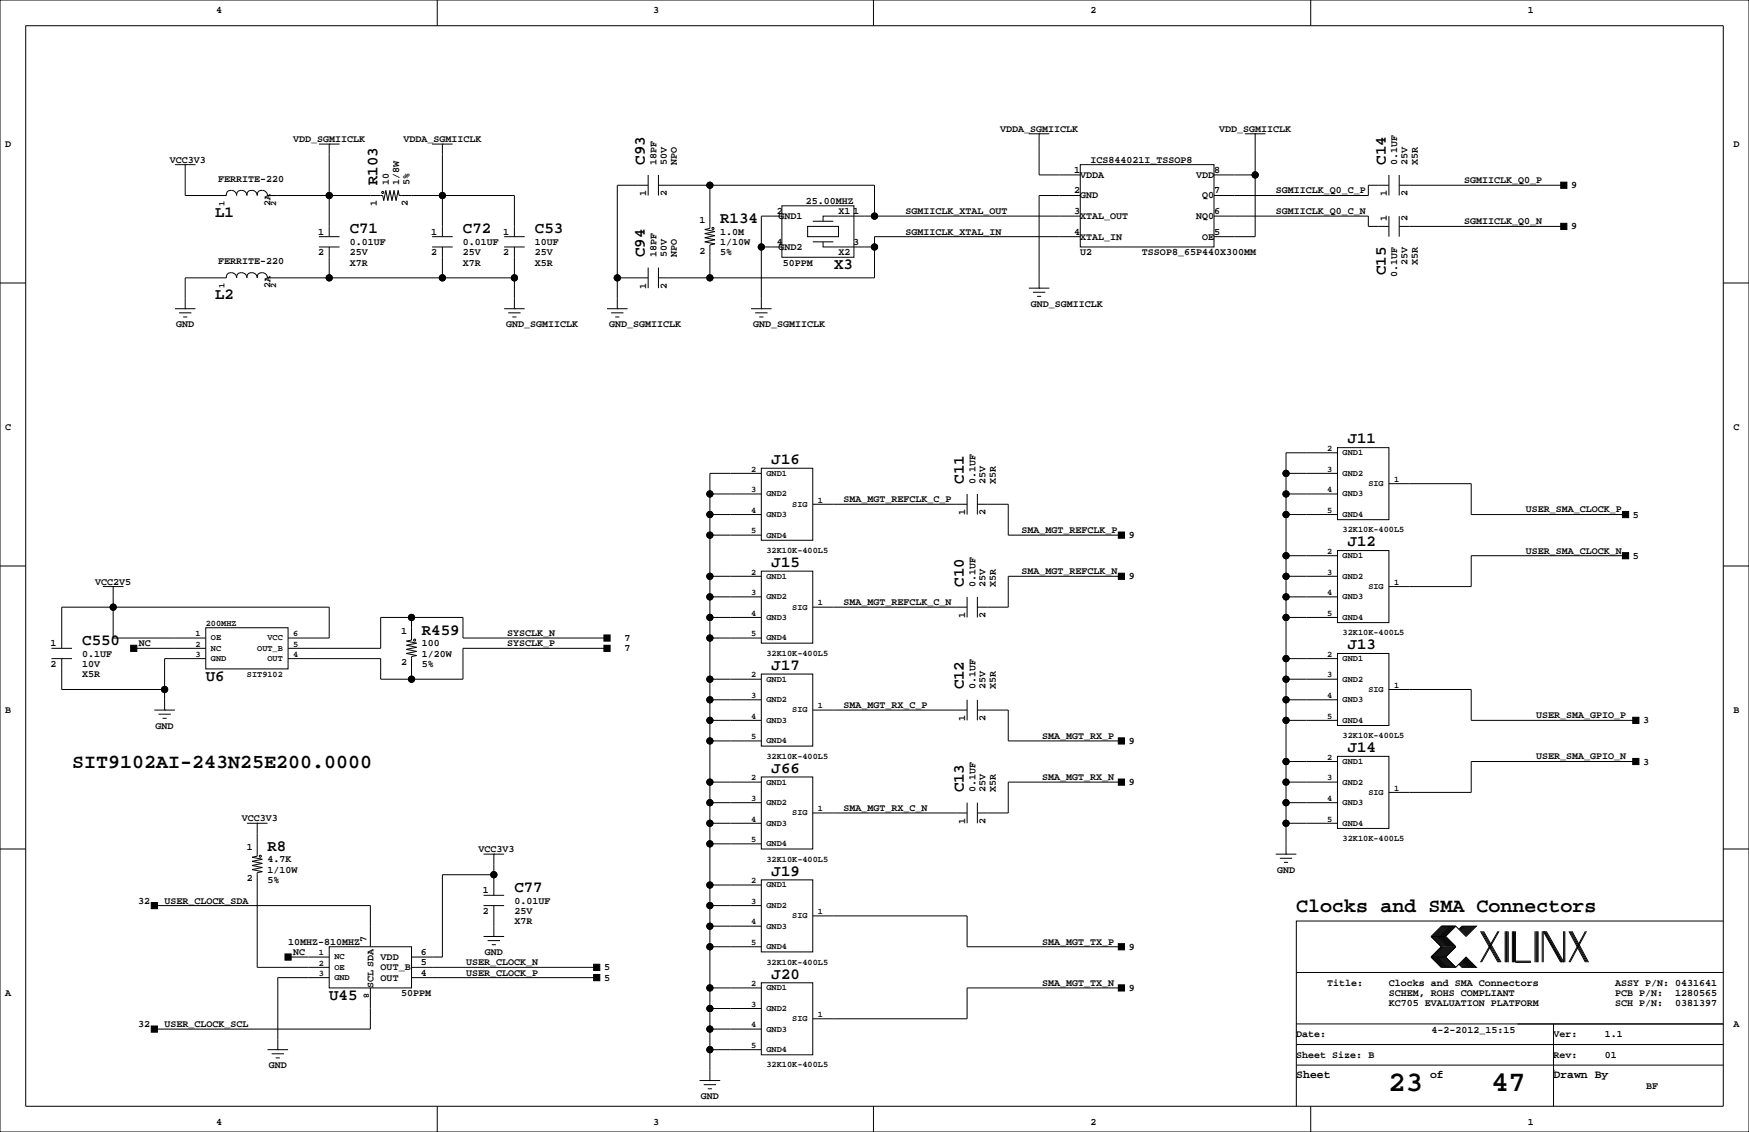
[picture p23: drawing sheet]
<svg xmlns="http://www.w3.org/2000/svg" width="432mm" height="279mm" viewBox="0 0 432 279" stroke-linecap="round" stroke-linejoin="round" font-family="sans-serif">
<defs><g id="words">
<g font-size="7.1">
<text x="342.8" y="269.3">23</text>
<text x="368.2" y="269.3">47</text>
</g>
<g font-size="4.9">
<text x="17.8" y="189.5">SIT9102AI-243N25E200.0000</text>
<text x="320" y="225.1">Clocks and SMA Connectors</text>
</g>
<g font-size="3.9">
<text x="159.2" y="40.6" transform="rotate(-90 159.2 40.6)">C93</text>
<text x="342.1" y="40.6" transform="rotate(-90 342.1 40.6)">C14</text>
<text x="93.2" y="45.7" transform="rotate(-90 93.2 45.7)">R103</text>
<text x="53.1" y="53.6">L1</text>
<text x="86.4" y="57.6">C71</text>
<text x="114.3" y="57.6">C72</text>
<text x="132.1" y="57.6">C53</text>
<text x="177.8" y="55.1">R134</text>
<text x="159.2" y="63.5" transform="rotate(-90 159.2 63.5)">C94</text>
<text x="206" y="66.5">X3</text>
<text x="342.1" y="67.9" transform="rotate(-90 342.1 67.9)">C15</text>
<text x="53.1" y="73.9">L2</text>
<text x="332.7" y="109.4">J11</text>
<text x="190.5" y="114.5">J16</text>
<text x="238" y="119.4" transform="rotate(-90 238 119.4)">C11</text>
<text x="332.7" y="134.8">J12</text>
<text x="190.5" y="139.9">J15</text>
<text x="238" y="144.8" transform="rotate(-90 238 144.8)">C10</text>
<text x="20.3" y="159.2">C550</text>
<text x="104.1" y="156.7">R459</text>
<text x="332.7" y="160.2">J13</text>
<text x="190.5" y="165.3">J17</text>
<text x="50.8" y="168.1">U6</text>
<text x="238" y="170.2" transform="rotate(-90 238 170.2)">C12</text>
<text x="332.7" y="185.6">J14</text>
<text x="190.5" y="190.7">J66</text>
<text x="238" y="195.6" transform="rotate(-90 238 195.6)">C13</text>
<text x="66" y="210">R8</text>
<text x="127" y="220.2">C77</text>
<text x="190.5" y="216.1">J19</text>
<text x="190.5" y="241.5">J20</text>
<text x="81.3" y="246.9">U45</text>
</g>
<g font-size="2.8">
<text x="320" y="266.1">Sheet</text>
<text x="353.1" y="266.1">of</text>
<text x="383.5" y="266.1">Drawn By</text>
</g>
<g font-size="2.5">
<text x="53.3" y="3.3">4</text>
<text x="161.3" y="3.3">3</text>
<text x="269.2" y="3.3">2</text>
<text x="377.2" y="3.3">1</text>
<text x="72.4" y="35.1">VDD_SGMIICLK</text>
<text x="99.6" y="35.1">VDDA_SGMIICLK</text>
<text x="246.9" y="32.5">VDDA_SGMIICLK</text>
<text x="301" y="32.5">VDD_SGMIICLK</text>
<text x="1.3" y="36.3">D</text>
<text x="41.9" y="40.1">VCC3V3</text>
<text x="162.1" y="40.6" transform="rotate(-90 162.1 40.6)">18PF</text>
<text x="164.6" y="40.6" transform="rotate(-90 164.6 40.6)">50V</text>
<text x="167.1" y="40.6" transform="rotate(-90 167.1 40.6)">NPO</text>
<text x="269.2" y="40.1">ICS844021I_TSSOP8</text>
<text x="344.9" y="40.6" transform="rotate(-90 344.9 40.6)">0.1UF</text>
<text x="347.5" y="40.6" transform="rotate(-90 347.5 40.6)">25V</text>
<text x="350" y="40.6" transform="rotate(-90 350 40.6)">X5R</text>
<text x="428" y="36.3">D</text>
<text x="53.8" y="45">FERRITE-220</text>
<text x="96" y="45.7" transform="rotate(-90 96 45.7)">10</text>
<text x="98.6" y="45.7" transform="rotate(-90 98.6 45.7)">1/8W</text>
<text x="101.1" y="45.7" transform="rotate(-90 101.1 45.7)">5%</text>
<text x="265.2" y="42.7">1</text>
<text x="265.2" y="47.8">2</text>
<text x="266.7" y="43.9">VDDA</text>
<text x="295.3" y="43.9">VDD</text>
<text x="299.7" y="42.7">8</text>
<text x="299.7" y="47.8">7</text>
<text x="315" y="47.8">SGMIICLK_Q0_C_P</text>
<text x="361.4" y="45.2">SGMIICLK_Q0_P</text>
<text x="387.9" y="46.5">9</text>
<text x="66.8" y="50.8" transform="rotate(-90 66.8 50.8)">2A</text>
<text x="93.1" y="50.8" transform="rotate(-90 93.1 50.8)">1</text>
<text x="100.7" y="50.8" transform="rotate(-90 100.7 50.8)">2</text>
<text x="159.5" y="48.5" transform="rotate(-90 159.5 48.5)">1</text>
<text x="164.6" y="48.5" transform="rotate(-90 164.6 48.5)">2</text>
<text x="191.8" y="52.8">2</text>
<text x="199" y="50.3">25.00MHZ</text>
<text x="207" y="52.8">X1</text>
<text x="210.6" y="52.8">1</text>
<text x="223.5" y="52.8">SGMIICLK_XTAL_OUT</text>
<text x="265.2" y="52.8">3</text>
<text x="266.7" y="49">GND</text>
<text x="296.8" y="49">Q0</text>
<text x="299.7" y="52.8">6</text>
<text x="315" y="52.8">SGMIICLK_Q0_C_N</text>
<text x="342.4" y="48.5" transform="rotate(-90 342.4 48.5)">1</text>
<text x="347.5" y="48.5" transform="rotate(-90 347.5 48.5)">2</text>
<text x="78.5" y="57.9">1</text>
<text x="106.5" y="57.9">1</text>
<text x="124.2" y="57.9">1</text>
<text x="172.7" y="55">1</text>
<text x="177.8" y="57.9">1.0M</text>
<text x="192.2" y="54.1">GND1</text>
<text x="223.5" y="57.9">SGMIICLK_XTAL_IN</text>
<text x="265.2" y="57.9">4</text>
<text x="266.7" y="54">XTAL_OUT</text>
<text x="266.7" y="59.1">XTAL_IN</text>
<text x="295.3" y="54">NQ0</text>
<text x="296.8" y="59.1">OE</text>
<text x="299.7" y="57.9">5</text>
<text x="342.4" y="54.6" transform="rotate(-90 342.4 54.6)">1</text>
<text x="347.5" y="54.6" transform="rotate(-90 347.5 54.6)">2</text>
<text x="361.4" y="55.4">SGMIICLK_Q0_N</text>
<text x="387.9" y="56.6">9</text>
<text x="53.8" y="65.3">FERRITE-220</text>
<text x="78.5" y="63">2</text>
<text x="86.4" y="60.5">0.01UF</text>
<text x="86.4" y="63">25V</text>
<text x="86.4" y="65.5">X7R</text>
<text x="106.5" y="63">2</text>
<text x="114.3" y="65.5">X7R</text>
<text x="114.3" y="63">25V</text>
<text x="114.3" y="60.5">0.01UF</text>
<text x="124.2" y="63">2</text>
<text x="132.1" y="60.5">10UF</text>
<text x="132.1" y="63">25V</text>
<text x="132.1" y="65.5">X5R</text>
<text x="162.1" y="63.5" transform="rotate(-90 162.1 63.5)">18PF</text>
<text x="164.6" y="63.5" transform="rotate(-90 164.6 63.5)">50V</text>
<text x="167.1" y="63.5" transform="rotate(-90 167.1 63.5)">NPO</text>
<text x="172.7" y="62.6">2</text>
<text x="177.8" y="63">5%</text>
<text x="177.8" y="60.5">1/10W</text>
<text x="191.8" y="60.5">4</text>
<text x="192.2" y="61.7">GND2</text>
<text x="193.3" y="65.5">50PPM</text>
<text x="207" y="63">X2</text>
<text x="210.6" y="60.5">3</text>
<text x="266.7" y="63">U2</text>
<text x="281.9" y="63">TSSOP8_65P440X300MM</text>
<text x="347.5" y="65.4" transform="rotate(-90 347.5 65.4)">25V</text>
<text x="350" y="65.4" transform="rotate(-90 350 65.4)">X5R</text>
<text x="66.8" y="71.1" transform="rotate(-90 66.8 71.1)">2A</text>
<text x="159.5" y="71.3" transform="rotate(-90 159.5 71.3)">1</text>
<text x="164.6" y="71.3" transform="rotate(-90 164.6 71.3)">2</text>
<text x="344.9" y="68.4" transform="rotate(-90 344.9 68.4)">0.1UF</text>
<text x="254.5" y="75.7">GND_SGMIICLK</text>
<text x="43.5" y="80.8">GND</text>
<text x="125" y="80.8">GND_SGMIICLK</text>
<text x="150.4" y="80.8">GND_SGMIICLK</text>
<text x="185.9" y="80.8">GND_SGMIICLK</text>
<text x="1.3" y="106.2">C</text>
<text x="428" y="106.2">C</text>
<text x="240.8" y="119.4" transform="rotate(-90 240.8 119.4)">0.1UF</text>
<text x="243.3" y="119.4" transform="rotate(-90 243.3 119.4)">25V</text>
<text x="245.9" y="119.4" transform="rotate(-90 245.9 119.4)">X5R</text>
<text x="208.3" y="124">SMA_MGT_REFCLK_C_P</text>
<text x="238.3" y="127.2" transform="rotate(-90 238.3 127.2)">1</text>
<text x="243.3" y="127.2" transform="rotate(-90 243.3 127.2)">2</text>
<text x="252.2" y="131.6">SMA_MGT_REFCLK_P</text>
<text x="376.7" y="126.5">USER_SMA_CLOCK_P</text>
<text x="403.1" y="127.8">5</text>
<text x="278.7" y="132.8">9</text>
<text x="376.7" y="136.7">USER_SMA_CLOCK_N</text>
<text x="403.1" y="137.9">5</text>
<text x="252.2" y="141.7">SMA_MGT_REFCLK_N</text>
<text x="278.7" y="143">9</text>
<text x="23.5" y="144.3">VCC2V5</text>
<text x="208.3" y="149.4">SMA_MGT_REFCLK_C_N</text>
<text x="240.8" y="144.8" transform="rotate(-90 240.8 144.8)">0.1UF</text>
<text x="243.3" y="144.8" transform="rotate(-90 243.3 144.8)">25V</text>
<text x="245.9" y="144.8" transform="rotate(-90 245.9 144.8)">X5R</text>
<text x="238.3" y="152.6" transform="rotate(-90 238.3 152.6)">1</text>
<text x="243.3" y="152.6" transform="rotate(-90 243.3 152.6)">2</text>
<text x="12.5" y="159.5">1</text>
<text x="34.3" y="159.5">NC</text>
<text x="99.1" y="156.6">1</text>
<text x="104.1" y="159.5">100</text>
<text x="125.2" y="159.5">SYSCLK_P</text>
<text x="125.2" y="157">SYSCLK_N</text>
<text x="154.2" y="160.8">7</text>
<text x="154.2" y="158.2">7</text>
<text x="12.5" y="164.6">2</text>
<text x="20.3" y="162.1">0.1UF</text>
<text x="20.3" y="164.6">10V</text>
<text x="20.3" y="167.1">X5R</text>
<text x="99.1" y="164.2">2</text>
<text x="104.1" y="162.1">1/20W</text>
<text x="104.1" y="164.6">5%</text>
<text x="240.8" y="170.2" transform="rotate(-90 240.8 170.2)">0.1UF</text>
<text x="243.3" y="170.2" transform="rotate(-90 243.3 170.2)">25V</text>
<text x="245.9" y="170.2" transform="rotate(-90 245.9 170.2)">X5R</text>
<text x="1.3" y="176">B</text>
<text x="38.4" y="179.8">GND</text>
<text x="208.3" y="174.8">SMA_MGT_RX_C_P</text>
<text x="238.3" y="178" transform="rotate(-90 238.3 178)">1</text>
<text x="243.3" y="178" transform="rotate(-90 243.3 178)">2</text>
<text x="379.2" y="177.3">USER_SMA_GPIO_P</text>
<text x="405.7" y="178.6">3</text>
<text x="428" y="176">B</text>
<text x="257.3" y="182.4">SMA_MGT_RX_P</text>
<text x="278.7" y="183.6">9</text>
<text x="379.2" y="187.5">USER_SMA_GPIO_N</text>
<text x="405.7" y="188.7">3</text>
<text x="240.8" y="195.6" transform="rotate(-90 240.8 195.6)">0.1UF</text>
<text x="243.3" y="195.6" transform="rotate(-90 243.3 195.6)">25V</text>
<text x="245.9" y="195.6" transform="rotate(-90 245.9 195.6)">X5R</text>
<text x="257.3" y="192.5">SMA_MGT_RX_N</text>
<text x="278.7" y="193.8">9</text>
<text x="59.7" y="202.7">VCC3V3</text>
<text x="208.3" y="200.2">SMA_MGT_RX_C_N</text>
<text x="238.3" y="203.4" transform="rotate(-90 238.3 203.4)">1</text>
<text x="243.3" y="203.4" transform="rotate(-90 243.3 203.4)">2</text>
<text x="61" y="209.9">1</text>
<text x="66" y="212.9">4.7K</text>
<text x="66" y="215.4">1/10W</text>
<text x="118.1" y="210.3">VCC3V3</text>
<text x="315.3" y="215.4">GND</text>
<text x="61" y="217.5">2</text>
<text x="66" y="217.9">5%</text>
<text x="119.2" y="220.5">1</text>
<text x="34.1" y="223">32</text>
<text x="40.6" y="223">USER_CLOCK_SDA</text>
<text x="119.2" y="225.6">2</text>
<text x="127" y="223">0.01UF</text>
<text x="127" y="225.6">25V</text>
<text x="71.1" y="233.2">10MHZ-810MHZ</text>
<text x="90.5" y="232.4" transform="rotate(-90 90.5 232.4)">7</text>
<text x="127" y="228.1">X7R</text>
<text x="257.3" y="233.2">SMA_MGT_TX_P</text>
<text x="72.4" y="235.7">NC</text>
<text x="94" y="239.5">OUT_B</text>
<text x="94" y="237">VDD</text>
<text x="103.9" y="238.3">5</text>
<text x="103.9" y="235.7">6</text>
<text x="115.1" y="238.3">USER_CLOCK_N</text>
<text x="119.7" y="235.7">GND</text>
<text x="149.1" y="239.5">5</text>
<text x="278.7" y="234.4">9</text>
<text x="1.3" y="245.9">A</text>
<text x="92.2" y="243.8" transform="rotate(-90 92.2 243.8)">SCL SDA</text>
<text x="94" y="242.1">OUT</text>
<text x="99.1" y="245.9">50PPM</text>
<text x="103.9" y="240.8">4</text>
<text x="115.1" y="240.8">USER_CLOCK_P</text>
<text x="149.1" y="242.1">5</text>
<text x="257.3" y="243.3">SMA_MGT_TX_N</text>
<text x="278.7" y="244.6">9</text>
<text x="327.7" y="243.3">Title:</text>
<text x="342.9" y="245.9">SCHEM, ROHS COMPLIANT</text>
<text x="342.9" y="243.3">Clocks and SMA Connectors</text>
<text x="398.8" y="243.3">ASSY P/N: 0431641</text>
<text x="398.8" y="245.9">PCB P/N:</text>
<text x="413.6" y="245.9">1280565</text>
<text x="342.9" y="248.4">KC705 EVALUATION PLATFORM</text>
<text x="398.8" y="248.4">SCH P/N:</text>
<text x="413.6" y="248.4">0381397</text>
<text x="34.1" y="253.5">32</text>
<text x="40.6" y="253.5">USER_CLOCK_SCL</text>
<text x="320" y="256">Date:</text>
<text x="353.4" y="255">4-2-2012_15:15</text>
<text x="383.5" y="256">Ver:</text>
<text x="396.2" y="256">1.1</text>
<text x="428" y="253.5">A</text>
<text x="66.4" y="263.7">GND</text>
<text x="320" y="261.1">Sheet Size: B</text>
<text x="383.5" y="261.1">Rev:</text>
<text x="396.2" y="261.1">01</text>
<text x="406.4" y="268.7">BF</text>
<text x="173" y="271.3">GND</text>
<text x="53.3" y="277.6">4</text>
<text x="161.3" y="277.6">3</text>
<text x="269.2" y="277.6">2</text>
<text x="377.2" y="277.6">1</text>
</g>
<g font-size="2.1">
<text x="55.4" y="50.8" transform="rotate(-90 55.4 50.8)">1</text>
<text x="68.1" y="50.8" transform="rotate(-90 68.1 50.8)">2</text>
<text x="55.4" y="71.1" transform="rotate(-90 55.4 71.1)">1</text>
<text x="68.1" y="71.1" transform="rotate(-90 68.1 71.1)">2</text>
<text x="327.7" y="111.3">2</text>
<text x="331.5" y="112.4">GND1</text>
<text x="185.4" y="116.4">2</text>
<text x="189.2" y="117.4">GND1</text>
<text x="327.7" y="116.4">3</text>
<text x="331.5" y="117.4">GND2</text>
<text x="337.8" y="120">SIG</text>
<text x="344.2" y="118.9">1</text>
<text x="185.4" y="121.5">3</text>
<text x="189.2" y="122.5">GND2</text>
<text x="195.6" y="125.1">SIG</text>
<text x="201.9" y="124">1</text>
<text x="327.7" y="121.5">4</text>
<text x="331.5" y="122.5">GND3</text>
<text x="185.4" y="131.6">5</text>
<text x="185.4" y="126.6">4</text>
<text x="189.2" y="127.6">GND3</text>
<text x="327.7" y="126.6">5</text>
<text x="331.5" y="127.6">GND4</text>
<text x="331.5" y="131.4">32K10K-400L5</text>
<text x="189.2" y="132.7">GND4</text>
<text x="189.2" y="136.5">32K10K-400L5</text>
<text x="327.7" y="136.7">2</text>
<text x="331.5" y="137.8">GND1</text>
<text x="185.4" y="141.8">2</text>
<text x="189.2" y="142.8">GND1</text>
<text x="327.7" y="141.8">3</text>
<text x="331.5" y="142.8">GND2</text>
<text x="185.4" y="146.9">3</text>
<text x="189.2" y="147.9">GND2</text>
<text x="201.9" y="149.4">1</text>
<text x="327.7" y="146.9">4</text>
<text x="331.5" y="147.9">GND3</text>
<text x="337.8" y="145.4">SIG</text>
<text x="344.2" y="144.3">1</text>
<text x="50.8" y="154.5">200MHZ</text>
<text x="185.4" y="152">4</text>
<text x="189.2" y="153">GND3</text>
<text x="195.6" y="150.5">SIG</text>
<text x="327.7" y="152">5</text>
<text x="331.5" y="153">GND4</text>
<text x="48.3" y="159.6">2</text>
<text x="48.3" y="157">1</text>
<text x="52.1" y="160.6">NC</text>
<text x="52.1" y="158.1">OE</text>
<text x="63.5" y="160.6">OUT_B</text>
<text x="66" y="158.1">VCC</text>
<text x="72.4" y="157">6</text>
<text x="72.4" y="159.6">5</text>
<text x="185.4" y="157">5</text>
<text x="189.2" y="158.1">GND4</text>
<text x="189.2" y="161.9">32K10K-400L5</text>
<text x="331.5" y="156.8">32K10K-400L5</text>
<text x="48.3" y="162.1">3</text>
<text x="52.1" y="163.2">GND</text>
<text x="61" y="167.2">SIT9102</text>
<text x="66" y="163.2">OUT</text>
<text x="72.4" y="162.1">4</text>
<text x="185.4" y="167.2">2</text>
<text x="327.7" y="167.2">3</text>
<text x="327.7" y="162.1">2</text>
<text x="331.5" y="163.2">GND1</text>
<text x="185.4" y="172.3">3</text>
<text x="189.2" y="168.2">GND1</text>
<text x="189.2" y="173.3">GND2</text>
<text x="327.7" y="172.3">4</text>
<text x="331.5" y="173.3">GND3</text>
<text x="331.5" y="168.2">GND2</text>
<text x="337.8" y="170.8">SIG</text>
<text x="344.2" y="169.7">1</text>
<text x="185.4" y="177.4">4</text>
<text x="189.2" y="178.4">GND3</text>
<text x="195.6" y="175.9">SIG</text>
<text x="201.9" y="174.8">1</text>
<text x="327.7" y="177.4">5</text>
<text x="331.5" y="178.4">GND4</text>
<text x="185.4" y="182.4">5</text>
<text x="189.2" y="183.5">GND4</text>
<text x="331.5" y="182.2">32K10K-400L5</text>
<text x="189.2" y="187.3">32K10K-400L5</text>
<text x="327.7" y="187.5">2</text>
<text x="331.5" y="188.6">GND1</text>
<text x="185.4" y="197.7">3</text>
<text x="185.4" y="192.6">2</text>
<text x="189.2" y="193.6">GND1</text>
<text x="327.7" y="197.7">4</text>
<text x="327.7" y="192.6">3</text>
<text x="331.5" y="193.6">GND2</text>
<text x="337.8" y="196.2">SIG</text>
<text x="344.2" y="195.1">1</text>
<text x="185.4" y="202.8">4</text>
<text x="189.2" y="203.8">GND3</text>
<text x="189.2" y="198.7">GND2</text>
<text x="195.6" y="201.3">SIG</text>
<text x="201.9" y="200.2">1</text>
<text x="327.7" y="202.8">5</text>
<text x="331.5" y="203.8">GND4</text>
<text x="331.5" y="198.7">GND3</text>
<text x="185.4" y="207.8">5</text>
<text x="189.2" y="208.9">GND4</text>
<text x="331.5" y="207.6">32K10K-400L5</text>
<text x="189.2" y="212.7">32K10K-400L5</text>
<text x="185.4" y="218">2</text>
<text x="189.2" y="219">GND1</text>
<text x="185.4" y="223.1">3</text>
<text x="189.2" y="224.1">GND2</text>
<text x="195.6" y="226.7">SIG</text>
<text x="201.9" y="225.6">1</text>
<text x="185.4" y="233.2">5</text>
<text x="185.4" y="228.2">4</text>
<text x="189.2" y="229.2">GND3</text>
<text x="78.7" y="235.8">1</text>
<text x="78.7" y="238.3">2</text>
<text x="82.5" y="236.8">NC</text>
<text x="82.5" y="239.4">OE</text>
<text x="189.2" y="234.3">GND4</text>
<text x="189.2" y="238.1">32K10K-400L5</text>
<text x="78.7" y="240.9">3</text>
<text x="82.5" y="241.9">GND</text>
<text x="89.8" y="245.1" transform="rotate(90 89.8 245.1)">8</text>
<text x="185.4" y="243.4">2</text>
<text x="189.2" y="244.4">GND1</text>
<text x="185.4" y="248.5">3</text>
<text x="189.2" y="249.5">GND2</text>
<text x="201.9" y="251">1</text>
<text x="185.4" y="253.6">4</text>
<text x="189.2" y="254.6">GND3</text>
<text x="195.6" y="252.1">SIG</text>
<text x="185.4" y="258.6">5</text>
<text x="189.2" y="259.7">GND4</text>
<text x="189.2" y="263.5">32K10K-400L5</text>
</g>
</g></defs>
<g fill="none" stroke="#000" stroke-width=".25">
<path d="M0 0h431.8v279.4h-431.8zM6.3 6.4h419.1v266.6h-419.1zM107.9 0v6.4M215.6 0v6.4M323.6 0v6.4M78.7 35.6h5.1M81.3 35.6h.1M81.3 35.6v22.8M106.7 35.6h5.1M109.2 35.6h.1M109.2 35.6v22.8M254 33h5.1"/>
<path d="M256.5 33h.1M256.5 33v10.2h10.2M307.3 33h5.1M309.9 33h.1M309.9 33v25.4h-10.2M43.2 40.6h5.1M45.7 40.6h.1M45.7 40.6v7.7h10.2M57.1 47a1.02 1.02 0 0 0-1.2 1.3M57.1 47a1.27 1.27 0 0 1 1.3 1.3 1.05 1.05 0 0 1 1.3-1.3M59.7 47a1.27 1.27 0 0 1 1.3 1.3 1.05 1.05 0 0 1 1.2-1.3M62.2 47a1.27 1.27 0 0 1 1.3 1.3 1.05 1.05 0 0 1 1.3-1.3"/>
<path d="M64.8 47a1.27 1.27 0 0 1 1.2 1.3h28.5l.2 1.2 .5-2.5 .6 2.5 .5-2.5 .5 2.5 .5-2.5 .5 2.5 .5-2.5 .3 1.3h28.4v10.1M78.7 58.4h5.1M106.7 58.4h5.1M124.5 58.4h5M160 45.7h-7.6v30.5M160 43.2v5.1M162.6 45.7h53.3v7.6M162.6 43.2v5.1M175.3 45.7v10.7l-1.3 .2 2.5 .6-2.5 .5 2.5 .5-2.5 .5 2.5 .5-2.5 .5 2.5 .5-1.2 .3v8.1M193 50.8h17.8v12.7h-17.8zM193 53.3h-5v22.9M199.4 55.9h7.6v2.5h-7.6z"/>
<path d="M200.7 59.7h5M200.7 54.6h5M203.2 59.7v1.3h12.7M266.7 40.6h33v20.4h-33zM266.7 53.3h-63.5v1.3M266.7 58.4h-50.8v10.2h-53.3M266.7 48.3h-10.2v22.8M299.7 53.3h38.1v2.6h5.1M299.7 43.2h10.2M342.9 43.2v5.1M342.9 53.3v5.1M342.9 45.7h-5.1v2.6h-38.1"/>
<path d="M345.4 55.9h40.7M345.4 43.2v5.1M345.4 53.3v5.1M345.4 45.7h40.7M0 69.8h6.3M43.2 76.2h5.1M44.2 77.2h3M45.2 78.2h1M45.7 76.2h.1M55.9 68.6h-10.2v7.6M55.9 68.6a1.26 1.26 0 0 1 1.3-1.4 1.26 1.26 0 0 1 1.2 1.4 1.27 1.27 0 0 1 1.3-1.4 1.27 1.27 0 0 1 1.3 1.4 1.27 1.27 0 0 1 1.2-1.4 1.27 1.27 0 0 1 1.3 1.4 1.27 1.27 0 0 1 1.3-1.4 1.27 1.27 0 0 1 1.2 1.4h61M78.7 61h5.1"/>
<path d="M81.3 61v7.6M106.7 61h5.1M109.2 61v7.6M124.5 61h5M124.5 76.2h5M125.5 77.2h3M126.5 78.2h1M127 76.2h.1M127 61v15.2M149.9 76.2h5M150.9 77.2h3M151.9 78.2h1"/>
<path d="M152.4 76.2h.1M152.4 68.6h7.6M160 66v5.1M162.6 66v5.1M185.4 76.2h5.1M186.4 77.2h3.1M187.5 78.2h1M188 76.2h.1M188 61h5M254 71.1h5.1M255 72.1h3.1M256 73.2h1"/>
<path d="M256.5 71.1h.1M425.4 69.8h6.4M188 115.6h12.7v17.7h-12.7zM188 116.8h-12.7v149.9M317.5 116.8h12.7M330.2 110.5h12.7v17.8h-12.7zM330.2 111.8h-12.7v99M342.9 119.4h20.3v7.6h38.1M0 139.7h6.3M175.3 127h12.7M175.3 121.9h12.7M175.3 132.1h12.7"/>
<path d="M200.7 124.5h38.1M238.8 121.9v5.1M241.3 124.5h7.6v7.6h28M241.3 121.9v5.1M317.5 127h12.7M317.5 137.2h12.7M317.5 121.9h12.7M330.2 135.9h12.7v17.8h-12.7zM401.3 137.2h-38.1v7.6h-20.3M425.4 139.7h6.4M25.4 144.8h5.1M27.9 144.8h.1"/>
<path d="M27.9 144.8v12.7h22.9M50.8 154.9h20.3v10.2h-20.3zM71.1 157.5h10.2v-7.6h-66.1v10.1M101.6 152.4v5.6l-1.3 .2 2.6 .6-2.6 .5 2.6 .5-2.6 .5 2.6 .5-2.6 .5 2.6 .5-1.3 .3v5.5M149.9 157.5h-35.6v-5.1h-20.3v7.6h-22.9M175.3 157.5h12.7M175.3 142.2h12.7M175.3 152.4h12.7M175.3 147.3h12.7M188 141h12.7v17.8h-12.7zM200.7 149.9h38.1M238.8 147.3v5.1"/>
<path d="M241.3 147.3v5.1M276.9 142.2h-28v7.7h-7.6M317.5 142.2h12.7M317.5 152.4h12.7M317.5 147.3h12.7M12.7 162.6h5.1M12.7 160h5.1M15.2 162.6v7.6h25.4M33 160h17.8M38.1 175.3h5.1M39.1 176.3h3.1M40.1 177.3h1"/>
<path d="M40.6 175.3h.1M50.8 162.6h-10.2v12.7M149.9 160h-35.6v7.6h-20.3v-5h-22.9M175.3 177.8h12.7M175.3 167.6h12.7M175.3 172.7h12.7M188 166.4h12.7v17.7h-12.7zM200.7 175.3h38.1M238.8 172.7v5.1M241.3 175.3h7.6v7.6h28M241.3 172.7v5.1M317.5 162.6h12.7"/>
<path d="M317.5 177.8h12.7M317.5 167.6h12.7M317.5 172.7h12.7M330.2 161.3h12.7v17.8h-12.7zM342.9 170.2h20.3v7.6h40.7M175.3 193h12.7M175.3 182.9h12.7M175.3 198.1h12.7M188 191.8h12.7v17.7h-12.7zM238.8 198.1v5.1M241.3 198.1v5.1M276.9 193h-28v7.7h-7.6"/>
<path d="M317.5 193h12.7M317.5 188h12.7M317.5 198.1h12.7M330.2 186.7h12.7v17.8h-12.7zM403.9 188h-40.7v7.6h-20.3M0 209.5h6.3M61 203.2h5M63.5 203.2h.1M63.5 203.2v8.1l-1.3 .3 2.6 .5-2.6 .5 2.6 .5-2.6 .5 2.6 .5-2.6 .5 2.6 .5-1.3 .3v23.4h17.8M119.4 210.8h5.1M121.9 210.8h.1M121.9 210.8v10.2"/>
<path d="M121.9 215.9h-12.7v20.3h-7.6M175.3 203.2h12.7M175.3 208.3h12.7M175.3 218.4h12.7M188 217.2h12.7v17.7h-12.7zM200.7 200.7h38.1M315 210.8h5M316 211.8h3M317 212.9h1M317.5 210.8h.1M317.5 203.2h12.7M425.4 209.5h6.4"/>
<path d="M38.1 223.5h53.3v10.2M71.1 236.2h10.2M81.3 233.7h20.3v10.1h-20.3zM101.6 238.8h45.7M119.4 231.1h5.1M119.4 223.5h5.1M119.4 221h5.1M120.4 232.2h3M121.4 233.2h1M121.9 231.1h.1M121.9 223.5v7.6M175.3 223.5h12.7"/>
<path d="M175.3 233.7h12.7M175.3 228.6h12.7M200.7 226.1h38.1v7.6h38.1M353.3 236.2h3.6M353.3 236.2l2.6 2.6h3.5M353.3 231.1h3.6M353.3 231.1l2.6 2.6-2.6 2.5M356.1 228.6l-2.5 2.5 2.5 2.6-2.5 2.5 2.5 2.6M356.4 228.6l-2.6 2.5 2.6 2.6-2.6 2.5 2.6 2.6M356.6 228.6l-2.5 2.5 2.5 2.6-2.5 2.5 2.5 2.6M356.9 228.6l-2.6 2.5 2.6 2.6-2.6 2.5 2.6 2.6M356.9 231.1l2.5 2.6-2.5 2.5"/>
<path d="M356.9 236.2l2.5 2.6M357.1 228.6l-2.5 2.5 2.5 2.6-2.5 2.5 2.5 2.6M357.4 228.6l-2.6 2.5 2.6 2.6-2.6 2.5 2.6 2.6M357.6 228.6l-2.5 2.5 2.5 2.6-2.5 2.5 2.5 2.6M357.9 228.6l-2.6 2.5 2.6 2.6-2.6 2.5 2.6 2.6M358.1 228.6l-2.5 2.5 2.5 2.6-2.5 2.5 2.5 2.6M358.4 228.6l-2.5 2.5 2.5 2.6-2.5 2.5 2.5 2.6M358.6 228.6l-2.5 2.5 2.5 2.6-2.5 2.5 2.5 2.6M358.9 228.6l-2.5 2.5 2.5 2.6-2.5 2.5 2.5 2.6M359.2 228.6l-2.6 2.5 2.6 2.6-2.6 2.5 2.6 2.6M359.4 228.6l2.5 2.5 2.6-2.5h-3.6l-.7 .8M359.4 228.6h-3.5l-2.6 2.5"/>
<path d="M359.4 228.6l-2.5 2.5M360.2 238l.7 .8h3.6l-2.6-2.6-2.5 2.6M360.4 237.7l1 1.1M360.4 238l.8 .8M360.7 237.5l1.2 1.3M360.7 237.7l1 1.1M360.9 237.2l1.6 1.6M360.9 237.5l1.3 1.3M361.2 237l1.8 1.8M361.2 237.2l1.5 1.6M361.2 228.6l-.8 .8M361.4 236.7l2.1 2.1"/>
<path d="M361.4 237l1.8 1.8M361.4 228.6l-1 1M361.7 236.5l2.3 2.3M361.7 236.7l2 2.1M361.7 228.6l-1 1M361.9 236.5l2.3 2.3M361.9 228.6l-1.2 1.3M362.2 228.6l-1.3 1.3M362.5 228.6l-1.6 1.5M362.7 228.6l-1.5 1.5M363 228.6l-1.8 1.8M363.2 228.6l-1.8 1.8"/>
<path d="M363.5 228.6l-2.1 2M363.7 228.6l-2 2M364 228.6l-2.3 2.3M364.2 228.6l-2.3 2.3M365.5 229.9l4.3 7.6M365.8 229.9l4.3 7.6M366 229.9l4.3 7.6M366.3 229.9l4.3 7.6M369.8 229.9l-4.3 7.6M370.1 229.9l-4.3 7.6M371.6 229.9v7.6M371.9 229.9v7.6"/>
<path d="M372.1 229.9v7.6M372.4 229.9v7.6M373.4 229.9v7.6M373.6 229.9v7.6M373.9 229.9v7.6M374.1 229.9v7.6h3.9M374.1 237.2h3.9M379 229.9v7.6M379.2 229.9v7.6M379.5 229.9v7.6M379.7 229.9v7.6M380.7 229.9v7.6"/>
<path d="M381 237.5v-7.6l4.3 7.6M381.3 229.9l4.3 7.6M381.5 229.9l4.3 7.6M381.8 229.9l4.3 7.6v-7.6M386.3 229.9v7.6M387.3 229.9l4.1 7.6M387.6 229.9l4.1 7.6M387.9 229.9l4 7.6M388.1 229.9l4.1 7.6M391.4 229.9l-4.1 7.6M391.7 229.9l-4.1 7.6M425.4 227.3h-105.4v35.6"/>
<path d="M66 259.1h5.1M68.6 259.1h.1M81.3 241.3h-12.7v17.8M91.4 243.8v10.2h-53.3M101.6 241.3h45.7M175.3 243.8h12.7M175.3 259.1h12.7M175.3 254h12.7M175.3 248.9h12.7M188 242.6h12.7v17.7h-12.7zM276.9 243.8h-38.1v7.7h-38.1M320 257.8h105.4"/>
<path d="M320 252.7h105.4M320 240h105.4M383.5 252.7v20.3M67.1 260.1h3M68.1 261.1h1M107.9 273v6.4M172.7 266.7h5.1M173.7 267.7h3.1M174.8 268.7h1M175.3 266.7h.1M215.6 273v6.4M320 262.9v10.1"/>
<path d="M320 262.9h105.4M323.6 273v6.4M383.5 264.2h.1"/>
<circle cx="81.3" cy="48.3" r=".76"/>
<circle cx="94.5" cy="47.5" r=".25"/>
<circle cx="109.2" cy="48.3" r=".76"/>
<circle cx="175.3" cy="45.7" r=".76"/>
<circle cx="176" cy="56.4" r=".25"/>
<circle cx="215.9" cy="53.3" r=".76"/>
<circle cx="309.9" cy="43.2" r=".76"/>
<circle cx="81.3" cy="68.6" r=".76"/>
<circle cx="109.2" cy="68.6" r=".76"/>
<circle cx="127" cy="68.6" r=".76"/>
<circle cx="152.4" cy="68.6" r=".76"/>
<circle cx="175.3" cy="68.6" r=".76"/>
<circle cx="188" cy="61" r=".76"/>
<circle cx="215.9" cy="61" r=".76"/>
<circle cx="317.5" cy="116.8" r=".76"/>
<circle cx="175.3" cy="132.1" r=".76"/>
<circle cx="175.3" cy="121.9" r=".76"/>
<circle cx="175.3" cy="127" r=".76"/>
<circle cx="317.5" cy="121.9" r=".76"/>
<circle cx="317.5" cy="127" r=".76"/>
<circle cx="317.5" cy="137.2" r=".76"/>
<circle cx="27.9" cy="149.9" r=".76"/>
<circle cx="101.6" cy="152.4" r=".76"/>
<circle cx="102.4" cy="158" r=".25"/>
<circle cx="175.3" cy="157.5" r=".76"/>
<circle cx="175.3" cy="147.3" r=".76"/>
<circle cx="175.3" cy="152.4" r=".76"/>
<circle cx="175.3" cy="142.2" r=".76"/>
<circle cx="317.5" cy="147.3" r=".76"/>
<circle cx="317.5" cy="152.4" r=".76"/>
<circle cx="317.5" cy="142.2" r=".76"/>
<circle cx="40.6" cy="170.2" r=".76"/>
<circle cx="101.6" cy="167.6" r=".76"/>
<circle cx="175.3" cy="172.7" r=".76"/>
<circle cx="175.3" cy="177.8" r=".76"/>
<circle cx="175.3" cy="167.6" r=".76"/>
<circle cx="317.5" cy="172.7" r=".76"/>
<circle cx="317.5" cy="177.8" r=".76"/>
<circle cx="317.5" cy="167.6" r=".76"/>
<circle cx="317.5" cy="162.6" r=".76"/>
<circle cx="175.3" cy="182.9" r=".76"/>
<circle cx="175.3" cy="193" r=".76"/>
<circle cx="175.3" cy="198.1" r=".76"/>
<circle cx="317.5" cy="193" r=".76"/>
<circle cx="317.5" cy="198.1" r=".76"/>
<circle cx="317.5" cy="188" r=".76"/>
<circle cx="64.3" cy="211.3" r=".25"/>
<circle cx="121.9" cy="215.9" r=".76"/>
<circle cx="175.3" cy="218.4" r=".76"/>
<circle cx="175.3" cy="203.2" r=".76"/>
<circle cx="175.3" cy="208.3" r=".76"/>
<circle cx="317.5" cy="203.2" r=".76"/>
<circle cx="175.3" cy="228.6" r=".76"/>
<circle cx="175.3" cy="223.5" r=".76"/>
<circle cx="175.3" cy="233.7" r=".76"/>
<circle cx="175.3" cy="254" r=".76"/>
<circle cx="175.3" cy="248.9" r=".76"/>
<circle cx="175.3" cy="259.1" r=".76"/>
<circle cx="175.3" cy="243.8" r=".76"/>
</g>
<g fill="#000" stroke="#000" stroke-width=".25">
<path d="M385.3 55.1h1.5v1.5h-1.5z" fill-rule="evenodd"/>
<path d="M385.3 45h1.5v1.5h-1.5z" fill-rule="evenodd"/>
<path d="M276.1 131.3h1.5v1.5h-1.5z" fill-rule="evenodd"/>
<path d="M400.6 126.2h1.5v1.6h-1.5z" fill-rule="evenodd"/>
<path d="M400.6 136.4h1.5v1.5h-1.5z" fill-rule="evenodd"/>
<path d="M149.1 156.7h1.5v1.5h-1.5z" fill-rule="evenodd"/>
<path d="M276.1 141.5h1.5v1.5h-1.5z" fill-rule="evenodd"/>
<path d="M32.3 159.3h1.5v1.5h-1.5z" fill-rule="evenodd"/>
<path d="M149.1 159.3h1.5v1.5h-1.5z" fill-rule="evenodd"/>
<path d="M403.1 177h1.5v1.6h-1.5z" fill-rule="evenodd"/>
<path d="M276.1 192.3h1.5v1.5h-1.5z" fill-rule="evenodd"/>
<path d="M276.1 182.1h1.5v1.5h-1.5z" fill-rule="evenodd"/>
<path d="M403.1 187.2h1.5v1.5h-1.5z" fill-rule="evenodd"/>
<path d="M37.3 222.8h1.6v1.5h-1.6z" fill-rule="evenodd"/>
<path d="M70.4 235.5h1.5v1.5h-1.5z" fill-rule="evenodd"/>
<path d="M146.6 238h1.5v1.5h-1.5z" fill-rule="evenodd"/>
<path d="M276.1 232.9h1.5v1.5h-1.5z" fill-rule="evenodd"/>
<path d="M37.3 253.2h1.6v1.6h-1.6z" fill-rule="evenodd"/>
<path d="M146.6 240.5h1.5v1.6h-1.5z" fill-rule="evenodd"/>
<path d="M276.1 243.1h1.5v1.5h-1.5z" fill-rule="evenodd"/>
<circle cx="81.3" cy="48.3" r=".76"/>
<circle cx="109.2" cy="48.3" r=".76"/>
<circle cx="175.3" cy="45.7" r=".76"/>
<circle cx="215.9" cy="53.3" r=".76"/>
<circle cx="309.9" cy="43.2" r=".76"/>
<circle cx="81.3" cy="68.6" r=".76"/>
<circle cx="109.2" cy="68.6" r=".76"/>
<circle cx="127" cy="68.6" r=".76"/>
<circle cx="152.4" cy="68.6" r=".76"/>
<circle cx="175.3" cy="68.6" r=".76"/>
<circle cx="188" cy="61" r=".76"/>
<circle cx="215.9" cy="61" r=".76"/>
<circle cx="317.5" cy="116.8" r=".76"/>
<circle cx="175.3" cy="132.1" r=".76"/>
<circle cx="175.3" cy="121.9" r=".76"/>
<circle cx="175.3" cy="127" r=".76"/>
<circle cx="317.5" cy="121.9" r=".76"/>
<circle cx="317.5" cy="127" r=".76"/>
<circle cx="317.5" cy="137.2" r=".76"/>
<circle cx="27.9" cy="149.9" r=".76"/>
<circle cx="101.6" cy="152.4" r=".76"/>
<circle cx="175.3" cy="157.5" r=".76"/>
<circle cx="175.3" cy="147.3" r=".76"/>
<circle cx="175.3" cy="152.4" r=".76"/>
<circle cx="175.3" cy="142.2" r=".76"/>
<circle cx="317.5" cy="147.3" r=".76"/>
<circle cx="317.5" cy="152.4" r=".76"/>
<circle cx="317.5" cy="142.2" r=".76"/>
<circle cx="40.6" cy="170.2" r=".76"/>
<circle cx="101.6" cy="167.6" r=".76"/>
<circle cx="175.3" cy="172.7" r=".76"/>
<circle cx="175.3" cy="177.8" r=".76"/>
<circle cx="175.3" cy="167.6" r=".76"/>
<circle cx="317.5" cy="172.7" r=".76"/>
<circle cx="317.5" cy="177.8" r=".76"/>
<circle cx="317.5" cy="167.6" r=".76"/>
<circle cx="317.5" cy="162.6" r=".76"/>
<circle cx="175.3" cy="182.9" r=".76"/>
<circle cx="175.3" cy="193" r=".76"/>
<circle cx="175.3" cy="198.1" r=".76"/>
<circle cx="317.5" cy="193" r=".76"/>
<circle cx="317.5" cy="198.1" r=".76"/>
<circle cx="317.5" cy="188" r=".76"/>
<circle cx="121.9" cy="215.9" r=".76"/>
<circle cx="175.3" cy="218.4" r=".76"/>
<circle cx="175.3" cy="203.2" r=".76"/>
<circle cx="175.3" cy="208.3" r=".76"/>
<circle cx="317.5" cy="203.2" r=".76"/>
<circle cx="175.3" cy="228.6" r=".76"/>
<circle cx="175.3" cy="223.5" r=".76"/>
<circle cx="175.3" cy="233.7" r=".76"/>
<circle cx="175.3" cy="254" r=".76"/>
<circle cx="175.3" cy="248.9" r=".76"/>
<circle cx="175.3" cy="259.1" r=".76"/>
<circle cx="175.3" cy="243.8" r=".76"/>
</g>
<use href="#words"/>
</svg>
